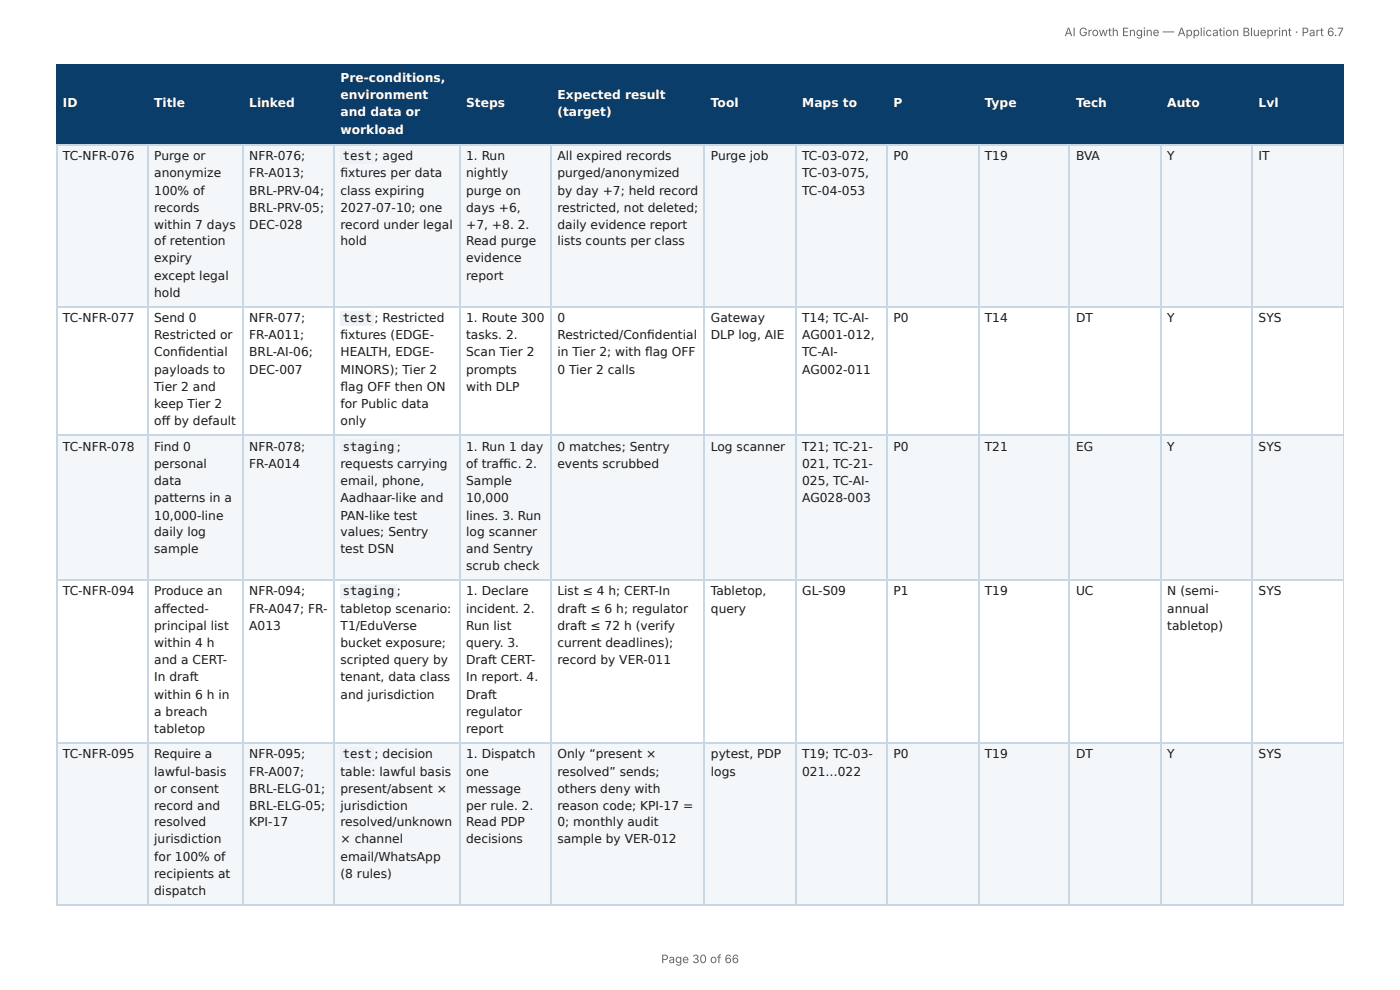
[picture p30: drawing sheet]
<svg xmlns="http://www.w3.org/2000/svg" width="297mm" height="210mm" viewBox="0 0 297 210" stroke-linecap="round" stroke-linejoin="round" font-family="sans-serif">
<defs><g id="words">
<g font-size="2.6" fill="#fff">
<text x="72.3" y="17.4">Pre-conditions,</text>
<text x="13.4" y="22.8">ID</text>
<text x="32.8" y="22.8">Title</text>
<text x="52.9" y="22.8">Linked</text>
<text x="72.3" y="21.1">environment</text>
<text x="99" y="22.8">Steps</text>
<text x="118.4" y="21.1">Expected result</text>
<text x="151" y="22.8">Tool</text>
<text x="170.4" y="22.8">Maps to</text>
<text x="189.8" y="22.8">P</text>
<text x="209.2" y="22.8">Type</text>
<text x="228.5" y="22.8">Tech</text>
<text x="247.9" y="22.8">Auto</text>
<text x="267.3" y="22.8">Lvl</text>
<text x="72.3" y="24.7">and data or</text>
<text x="72.3" y="28.4">workload</text>
<text x="118.4" y="24.7">(target)</text>
</g>
<g font-size="2.6" fill="#1a1a1a">
<text x="13.4" y="34">TC-NFR-076</text>
<text x="32.8" y="34">Purge or</text>
<text x="52.9" y="34">NFR-076;</text>
<text x="72.8" y="34">test</text>
<text x="79.6" y="34">; aged</text>
<text x="99" y="34">1. Run</text>
<text x="118.4" y="34">All expired records</text>
<text x="151" y="34">Purge job</text>
<text x="170.4" y="34">TC-03-072,</text>
<text x="189.8" y="34">P0</text>
<text x="209.2" y="34">T19</text>
<text x="228.5" y="34">BVA</text>
<text x="247.9" y="34">Y</text>
<text x="267.3" y="34">IT</text>
<text x="32.8" y="37.7">anonymize</text>
<text x="32.8" y="41.3">100% of</text>
<text x="52.9" y="37.7">FR-A013;</text>
<text x="52.9" y="41.3">BRL-PRV-04;</text>
<text x="72.3" y="37.7">fi xtures per data</text>
<text x="72.3" y="41.3">class expiring</text>
<text x="99" y="37.7">nightly</text>
<text x="99" y="41.3">purge on</text>
<text x="118.4" y="37.7">purged/anonymized</text>
<text x="118.4" y="41.3">by day +7; held record</text>
<text x="170.4" y="37.7">TC-03-075,</text>
<text x="170.4" y="41.3">TC-04-053</text>
<text x="32.8" y="45">records</text>
<text x="52.9" y="45">BRL-PRV-05;</text>
<text x="72.3" y="45">2027-07-10; one</text>
<text x="99" y="45">days +6,</text>
<text x="118.4" y="45">restricted, not deleted;</text>
<text x="32.8" y="48.6">within 7 days</text>
<text x="32.8" y="52">of retention</text>
<text x="52.9" y="48.6">DEC-028</text>
<text x="72.3" y="48.6">record under legal</text>
<text x="72.3" y="52">hold</text>
<text x="99" y="48.6">+7, +8. 2.</text>
<text x="99" y="52">Read purge</text>
<text x="118.4" y="48.6">daily evidence report</text>
<text x="118.4" y="52">lists counts per class</text>
<text x="32.8" y="55.7">expiry</text>
<text x="32.8" y="59.4">except legal</text>
<text x="99" y="55.7">evidence</text>
<text x="99" y="59.4">report</text>
<text x="32.8" y="63">hold</text>
<text x="13.4" y="68.4">TC-NFR-077</text>
<text x="32.8" y="68.4">Send 0</text>
<text x="52.9" y="68.4">NFR-077;</text>
<text x="72.8" y="68.4">test</text>
<text x="79.6" y="68.4">; Restricted</text>
<text x="99" y="68.4">1. Route 300</text>
<text x="118.4" y="68.4">0</text>
<text x="151" y="68.4">Gateway</text>
<text x="170.4" y="68.4">T14; TC-AI-</text>
<text x="189.8" y="68.4">P0</text>
<text x="209.2" y="68.4">T14</text>
<text x="228.5" y="68.4">DT</text>
<text x="247.9" y="68.4">Y</text>
<text x="267.3" y="68.4">SYS</text>
<text x="32.8" y="72">Restricted or</text>
<text x="32.8" y="75.7">Confi dential</text>
<text x="52.9" y="72">FR-A011;</text>
<text x="52.9" y="75.7">BRL-AI-06;</text>
<text x="72.3" y="72">fi xtures (EDGE-</text>
<text x="72.3" y="75.7">HEALTH, EDGE-</text>
<text x="99" y="72">tasks. 2.</text>
<text x="99" y="75.7">Scan Tier 2</text>
<text x="118.4" y="72">Restricted/Confi dential</text>
<text x="118.4" y="75.7">in Tier 2; with fl ag OFF</text>
<text x="151" y="72">DLP log, AIE</text>
<text x="170.4" y="72">AG001-012,</text>
<text x="170.4" y="75.7">TC-AI-</text>
<text x="32.8" y="79.4">payloads to</text>
<text x="32.8" y="83">Tier 2 and</text>
<text x="52.9" y="79.4">DEC-007</text>
<text x="72.3" y="79.4">MINORS); Tier 2</text>
<text x="72.3" y="83">fl ag OFF then ON</text>
<text x="99" y="79.4">prompts</text>
<text x="99" y="83">with DLP</text>
<text x="118.4" y="79.4">0 Tier 2 calls</text>
<text x="170.4" y="79.4">AG002-011</text>
<text x="32.8" y="86.7">keep Tier 2</text>
<text x="72.3" y="86.7">for Public data</text>
<text x="13.4" y="95.7">TC-NFR-078</text>
<text x="32.8" y="90.3">off by default</text>
<text x="32.8" y="95.7">Find 0</text>
<text x="52.9" y="95.7">NFR-078;</text>
<text x="72.3" y="90.3">only</text>
<text x="72.8" y="95.7">staging ;</text>
<text x="99" y="95.7">1. Run 1 day</text>
<text x="118.4" y="95.7">0 matches; Sentry</text>
<text x="151" y="95.7">Log scanner</text>
<text x="170.4" y="95.7">T21; TC-21-</text>
<text x="189.8" y="95.7">P0</text>
<text x="209.2" y="95.7">T21</text>
<text x="228.5" y="95.7">EG</text>
<text x="247.9" y="95.7">Y</text>
<text x="267.3" y="95.7">SYS</text>
<text x="32.8" y="99.4">personal</text>
<text x="52.9" y="99.4">FR-A014</text>
<text x="72.3" y="99.4">requests carrying</text>
<text x="99" y="99.4">of traffi c. 2.</text>
<text x="118.4" y="99.4">events scrubbed</text>
<text x="170.4" y="99.4">021, TC-21-</text>
<text x="32.8" y="103">data</text>
<text x="32.8" y="106.7">patterns in a</text>
<text x="72.3" y="103">email, phone,</text>
<text x="72.3" y="106.7">Aadhaar-like and</text>
<text x="99" y="103">Sample</text>
<text x="99" y="106.7">10,000</text>
<text x="170.4" y="103">025, TC-AI-</text>
<text x="170.4" y="106.7">AG028-003</text>
<text x="32.8" y="110.3">10,000-line</text>
<text x="32.8" y="113.7">daily log</text>
<text x="72.3" y="110.3">PAN-like test</text>
<text x="72.3" y="113.7">values; Sentry</text>
<text x="99" y="110.3">lines. 3. Run</text>
<text x="99" y="113.7">log scanner</text>
<text x="32.8" y="117.4">sample</text>
<text x="72.3" y="117.4">test DSN</text>
<text x="99" y="117.4">and Sentry</text>
<text x="99" y="121.1">scrub check</text>
<text x="13.4" y="126.4">TC-NFR-094</text>
<text x="32.8" y="126.4">Produce an</text>
<text x="32.8" y="130.1">aff ected-</text>
<text x="52.9" y="126.4">NFR-094;</text>
<text x="52.9" y="130.1">FR-A047; FR-</text>
<text x="72.3" y="130.1">tabletop scenario:</text>
<text x="72.8" y="126.4">staging ;</text>
<text x="99" y="126.4">1. Declare</text>
<text x="99" y="130.1">incident. 2.</text>
<text x="118.4" y="126.4">List ≤ 4 h; CERT-In</text>
<text x="118.4" y="130.1">draft ≤ 6 h; regulator</text>
<text x="151" y="126.4">Tabletop,</text>
<text x="151" y="130.1">query</text>
<text x="170.4" y="126.4">GL-S09</text>
<text x="189.8" y="126.4">P1</text>
<text x="209.2" y="126.4">T19</text>
<text x="228.5" y="126.4">UC</text>
<text x="247.9" y="126.4">N (semi-</text>
<text x="247.9" y="130.1">annual</text>
<text x="267.3" y="126.4">SYS</text>
<text x="32.8" y="133.7">principal list</text>
<text x="32.8" y="137.4">within 4 h</text>
<text x="52.9" y="133.7">A013</text>
<text x="72.3" y="133.7">T1/EduVerse</text>
<text x="72.3" y="137.4">bucket exposure;</text>
<text x="99" y="133.7">Run list</text>
<text x="99" y="137.4">query. 3.</text>
<text x="118.4" y="133.7">draft ≤ 72 h (verify</text>
<text x="118.4" y="137.4">current deadlines);</text>
<text x="247.9" y="133.7">tabletop)</text>
<text x="32.8" y="141.1">and a CERT-</text>
<text x="72.3" y="141.1">scripted query by</text>
<text x="99" y="141.1">Draft CERT-</text>
<text x="118.4" y="141.1">record by VER-011</text>
<text x="32.8" y="144.7">In draft</text>
<text x="32.8" y="148.4">within 6 h in</text>
<text x="72.3" y="144.7">tenant, data class</text>
<text x="72.3" y="148.4">and jurisdiction</text>
<text x="99" y="144.7">In report. 4.</text>
<text x="99" y="148.4">Draft</text>
<text x="32.8" y="152">a breach</text>
<text x="32.8" y="155.7">tabletop</text>
<text x="99" y="152">regulator</text>
<text x="99" y="155.7">report</text>
<text x="13.4" y="161.1">TC-NFR-095</text>
<text x="32.8" y="161.1">Require a</text>
<text x="52.9" y="161.1">NFR-095;</text>
<text x="72.8" y="161.1">test</text>
<text x="79.6" y="161.1">; decision</text>
<text x="99" y="161.1">1. Dispatch</text>
<text x="118.4" y="161.1">Only “present ×</text>
<text x="151" y="161.1">pytest, PDP</text>
<text x="170.4" y="161.1">T19; TC-03-</text>
<text x="189.8" y="161.1">P0</text>
<text x="209.2" y="161.1">T19</text>
<text x="228.5" y="161.1">DT</text>
<text x="247.9" y="161.1">Y</text>
<text x="267.3" y="161.1">SYS</text>
<text x="32.8" y="164.7">lawful-basis</text>
<text x="52.9" y="164.7">FR-A007;</text>
<text x="72.3" y="164.7">table: lawful basis</text>
<text x="99" y="164.7">one</text>
<text x="118.4" y="164.7">resolved” sends;</text>
<text x="151" y="164.7">logs</text>
<text x="170.4" y="164.7">021…022</text>
<text x="32.8" y="168.4">or consent</text>
<text x="32.8" y="172">record and</text>
<text x="52.9" y="168.4">BRL-ELG-01;</text>
<text x="52.9" y="172">BRL-ELG-05;</text>
<text x="72.3" y="168.4">present/absent ×</text>
<text x="72.3" y="172">jurisdiction</text>
<text x="99" y="168.4">message</text>
<text x="99" y="172">per rule. 2.</text>
<text x="118.4" y="168.4">others deny with</text>
<text x="118.4" y="172">reason code; KPI-17 =</text>
<text x="32.8" y="175.4">resolved</text>
<text x="32.8" y="179.1">jurisdiction</text>
<text x="52.9" y="175.4">KPI-17</text>
<text x="72.3" y="175.4">resolved/unknown</text>
<text x="72.3" y="179.1">× channel</text>
<text x="99" y="175.4">Read PDP</text>
<text x="99" y="179.1">decisions</text>
<text x="118.4" y="175.4">0; monthly audit</text>
<text x="118.4" y="179.1">sample by VER-012</text>
<text x="32.8" y="182.8">for 100% of</text>
<text x="72.3" y="182.8">email/WhatsApp</text>
<text x="32.8" y="186.4">recipients at</text>
<text x="32.8" y="190.1">dispatch</text>
<text x="72.3" y="186.4">(8 rules)</text>
</g>
<g font-size="2.5" fill="#666">
<text x="226.1" y="7.7">AI Growth Engine — Application Blueprint · Part 6.7</text>
<text x="140.4" y="204.5">Page 30 of 66</text>
</g>
</g></defs>
<g fill="#0b3d6b">
<path d="M12.2 14h19.2v16.6h-19.2z"/>
<path d="M31.4 14h20.3v16.6h-20.3z"/>
<path d="M51.7 14h19.2v16.6h-19.2z"/>
<path d="M70.9 14h26.8v16.6h-26.8z"/>
<path d="M97.7 14h19.3v16.6h-19.3z"/>
<path d="M117 14h32.7v16.6h-32.7z"/>
<path d="M149.7 14h19.3v16.6h-19.3z"/>
<path d="M169 14h19.5v16.6h-19.5z"/>
<path d="M188.5 14h19.2v16.6h-19.2z"/>
<path d="M207.7 14h19.5v16.6h-19.5z"/>
<path d="M227.2 14h19.3v16.6h-19.3z"/>
<path d="M246.5 14h19.5v16.6h-19.5z"/>
<path d="M266 14h19.4v16.6h-19.4z"/>
</g>
<g fill="#f4f7fa">
<path d="M12.2 30.6h19.2v34.6h-19.2z"/>
<path d="M31.4 30.6h20.3v34.6h-20.3z"/>
<path d="M51.7 30.6h19.2v34.6h-19.2z"/>
<path d="M70.9 30.6h26.8v34.6h-26.8z"/>
<path d="M97.7 30.6h19.3v34.6h-19.3z"/>
<path d="M117 30.6h32.7v34.6h-32.7z"/>
<path d="M149.7 30.6h19.3v34.6h-19.3z"/>
<path d="M169 30.6h19.5v34.6h-19.5z"/>
<path d="M188.5 30.6h19.2v34.6h-19.2z"/>
<path d="M207.7 30.6h19.5v34.6h-19.5z"/>
<path d="M227.2 30.6h19.3v34.6h-19.3z"/>
<path d="M246.5 30.6h19.5v34.6h-19.5z"/>
<path d="M266 30.6h19.4v34.6h-19.4z"/>
<path d="M12.2 92.3h19.2v31h-19.2z"/>
<path d="M31.4 92.3h20.3v31h-20.3z"/>
<path d="M51.7 92.3h19.2v31h-19.2z"/>
<path d="M70.9 92.3h26.8v31h-26.8z"/>
<path d="M97.7 92.3h19.3v31h-19.3z"/>
<path d="M117 92.3h32.7v31h-32.7z"/>
<path d="M149.7 92.3h19.3v31h-19.3z"/>
<path d="M169 92.3h19.5v31h-19.5z"/>
<path d="M188.5 92.3h19.2v31h-19.2z"/>
<path d="M207.7 92.3h19.5v31h-19.5z"/>
<path d="M227.2 92.3h19.3v31h-19.3z"/>
<path d="M246.5 92.3h19.5v31h-19.5z"/>
<path d="M266 92.3h19.4v31h-19.4z"/>
<path d="M12.2 157.6h19.2v34.7h-19.2z"/>
<path d="M31.4 157.6h20.3v34.7h-20.3z"/>
<path d="M51.7 157.6h19.2v34.7h-19.2z"/>
<path d="M70.9 157.6h26.8v34.7h-26.8z"/>
<path d="M97.7 157.6h19.3v34.7h-19.3z"/>
<path d="M117 157.6h32.7v34.7h-32.7z"/>
<path d="M149.7 157.6h19.3v34.7h-19.3z"/>
<path d="M169 157.6h19.5v34.7h-19.5z"/>
<path d="M188.5 157.6h19.2v34.7h-19.2z"/>
<path d="M207.7 157.6h19.5v34.7h-19.5z"/>
<path d="M227.2 157.6h19.3v34.7h-19.3z"/>
<path d="M246.5 157.6h19.5v34.7h-19.5z"/>
<path d="M266 157.6h19.4v34.7h-19.4z"/>
</g>
<g fill="none" stroke="#0b3d6b" stroke-width=".24">
<path d="M11.9 13.9h273.5M12 13.8v17M31.5 13.8v17M51.5 13.8v17M71 13.8v17M97.6 13.8v17M117.1 13.8v17M149.6 13.8v17M169.1 13.8v17M188.3 13.8v17M207.8 13.8v17M227.1 13.8v17"/>
<path d="M246.6 13.8v17M265.9 13.8v17M11.9 30.7h273.5"/>
</g>
<path d="M285.3 13.8v17" fill="none" stroke="#0b3d6b" stroke-width=".21"/>
<g fill="none" stroke="#c9d6e3" stroke-width=".24">
<path d="M11.9 30.7h273.5M12 30.8v161.5M31.5 30.8v161.5M51.5 30.8v161.5M71 30.8v161.5M97.6 30.8v161.5M117.1 30.8v161.5M149.6 30.8v161.5M169.1 30.8v161.5M188.3 30.8v161.5M207.8 30.8v161.5M227.1 30.8v161.5"/>
<path d="M246.6 30.8v161.5M265.9 30.8v161.5M11.9 65.1h273.5M11.9 92.4h273.5M11.9 123.1h273.5M11.9 157.8h273.5M11.9 192.1h273.5"/>
</g>
<path d="M285.3 30.8v161.5" fill="none" stroke="#c9d6e3" stroke-width=".21"/>
<g fill="#eef2f6">
<path d="M72.4 31.6h7.1v3.1h-7.1z"/>
<path d="M72.4 65.9h7.1v3.2h-7.1z"/>
<path d="M72.4 93.3h11.9v3.1h-11.9z"/>
<path d="M72.4 124h11.9v3.2h-11.9z"/>
<path d="M72.4 158.6h7.1v3.2h-7.1z"/>
</g>
<use href="#words"/>
</svg>
